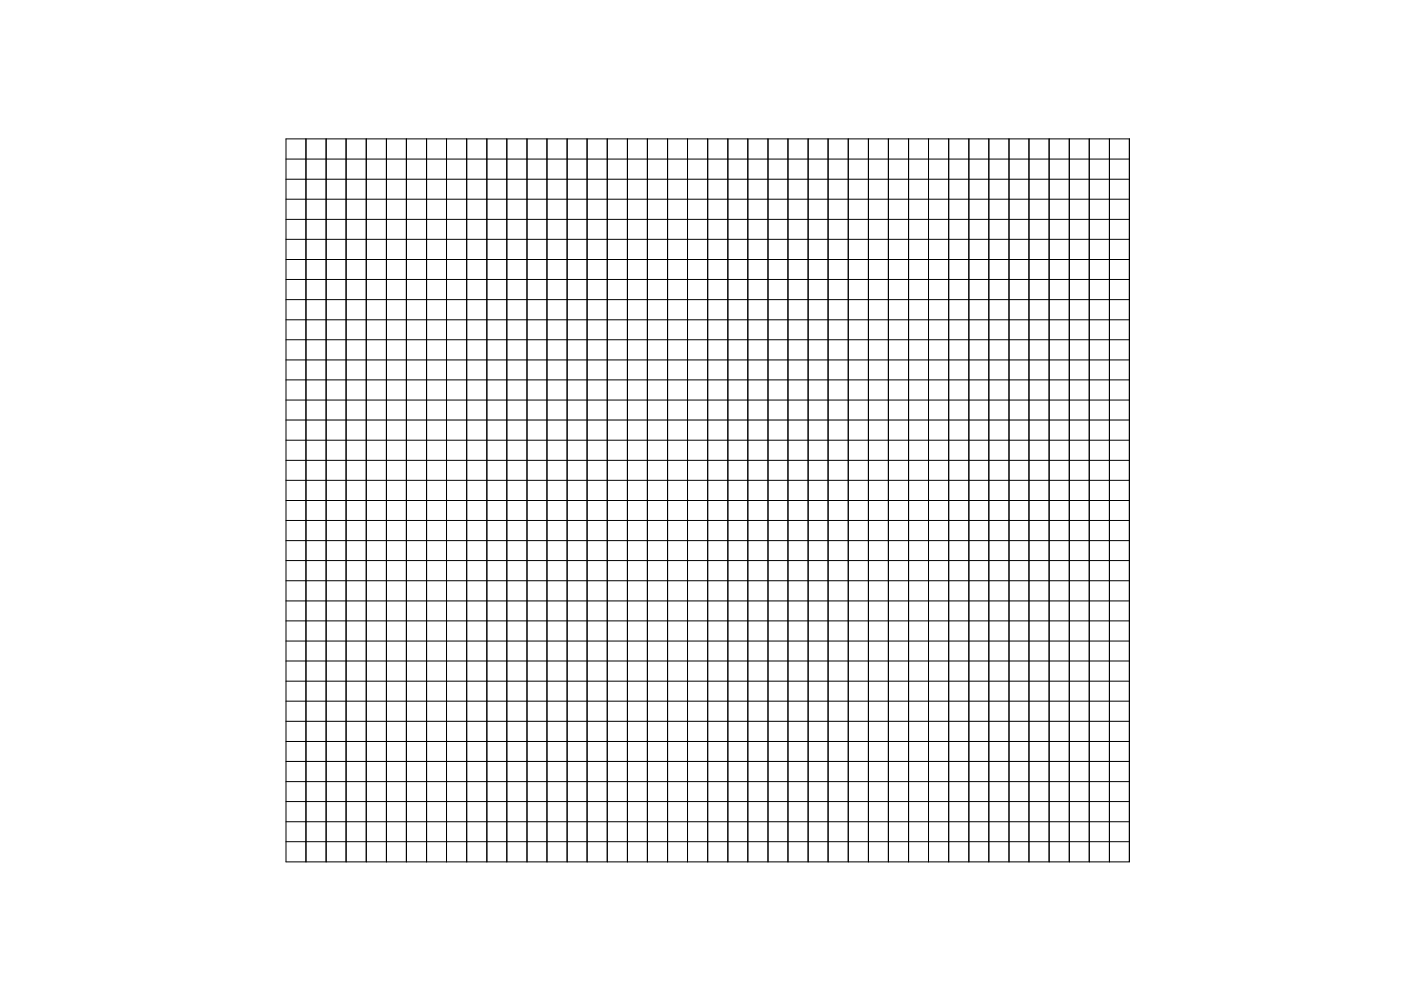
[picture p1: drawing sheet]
<svg xmlns="http://www.w3.org/2000/svg" width="297mm" height="210mm" viewBox="0 0 297 210" stroke-linecap="round" stroke-linejoin="round" font-family="sans-serif">
<!-- layer: 0 -->
<g fill="none" stroke="#000" stroke-width=".21">
<path d="M60.6 29.4h178.9v153.3h-178.9zM60.6 38h178.9M60.6 33.7h178.9M64.9 29.4v153.3M69.1 29.4v153.3M73.4 29.4v153.3M77.7 29.4v153.3M81.9 29.4v153.3M86.2 29.4v153.3M90.4 29.4v153.3M94.7 29.4v153.3M98.9 29.4v153.3"/>
<path d="M103.2 29.4v153.3M107.5 29.4v153.3M111.7 29.4v153.3M116 29.4v153.3M120.2 29.4v153.3M124.5 29.4v153.3M128.7 29.4v153.3M133 29.4v153.3M137.3 29.4v153.3M141.5 29.4v153.3M145.8 29.4v153.3M150 29.4v153.3"/>
<path d="M154.3 29.4v153.3M158.6 29.4v153.3M162.8 29.4v153.3M167.1 29.4v153.3M171.3 29.4v153.3M175.6 29.4v153.3M179.8 29.4v153.3M184.1 29.4v153.3M188.4 29.4v153.3M192.6 29.4v153.3M196.9 29.4v153.3M201.1 29.4v153.3"/>
<path d="M205.4 29.4v153.3M209.6 29.4v153.3M213.9 29.4v153.3M218.2 29.4v153.3M222.4 29.4v153.3M226.7 29.4v153.3M230.9 29.4v153.3M235.2 29.4v153.3M239.5 29.4v153.3M60.6 59.3h178.9M60.6 55h178.9M60.6 50.7h178.9"/>
<path d="M60.6 46.5h178.9M60.6 42.2h178.9M60.6 76.3h178.9M60.6 72h178.9M60.6 67.8h178.9M60.6 63.5h178.9M60.6 97.6h178.9M60.6 93.3h178.9M60.6 89.1h178.9M60.6 84.8h178.9M60.6 80.5h178.9M60.6 118.9h178.9"/>
<path d="M60.6 114.6h178.9M60.6 110.3h178.9M60.6 106.1h178.9M60.6 101.8h178.9M60.6 135.9h178.9M60.6 131.6h178.9M60.6 127.4h178.9M60.6 123.1h178.9M60.6 157.2h178.9M60.6 152.9h178.9M60.6 148.7h178.9M60.6 144.4h178.9"/>
<path d="M60.6 140.2h178.9M60.6 178.5h178.9M60.6 174.2h178.9M60.6 170h178.9M60.6 165.7h178.9M60.6 161.4h178.9"/>
</g>
</svg>
